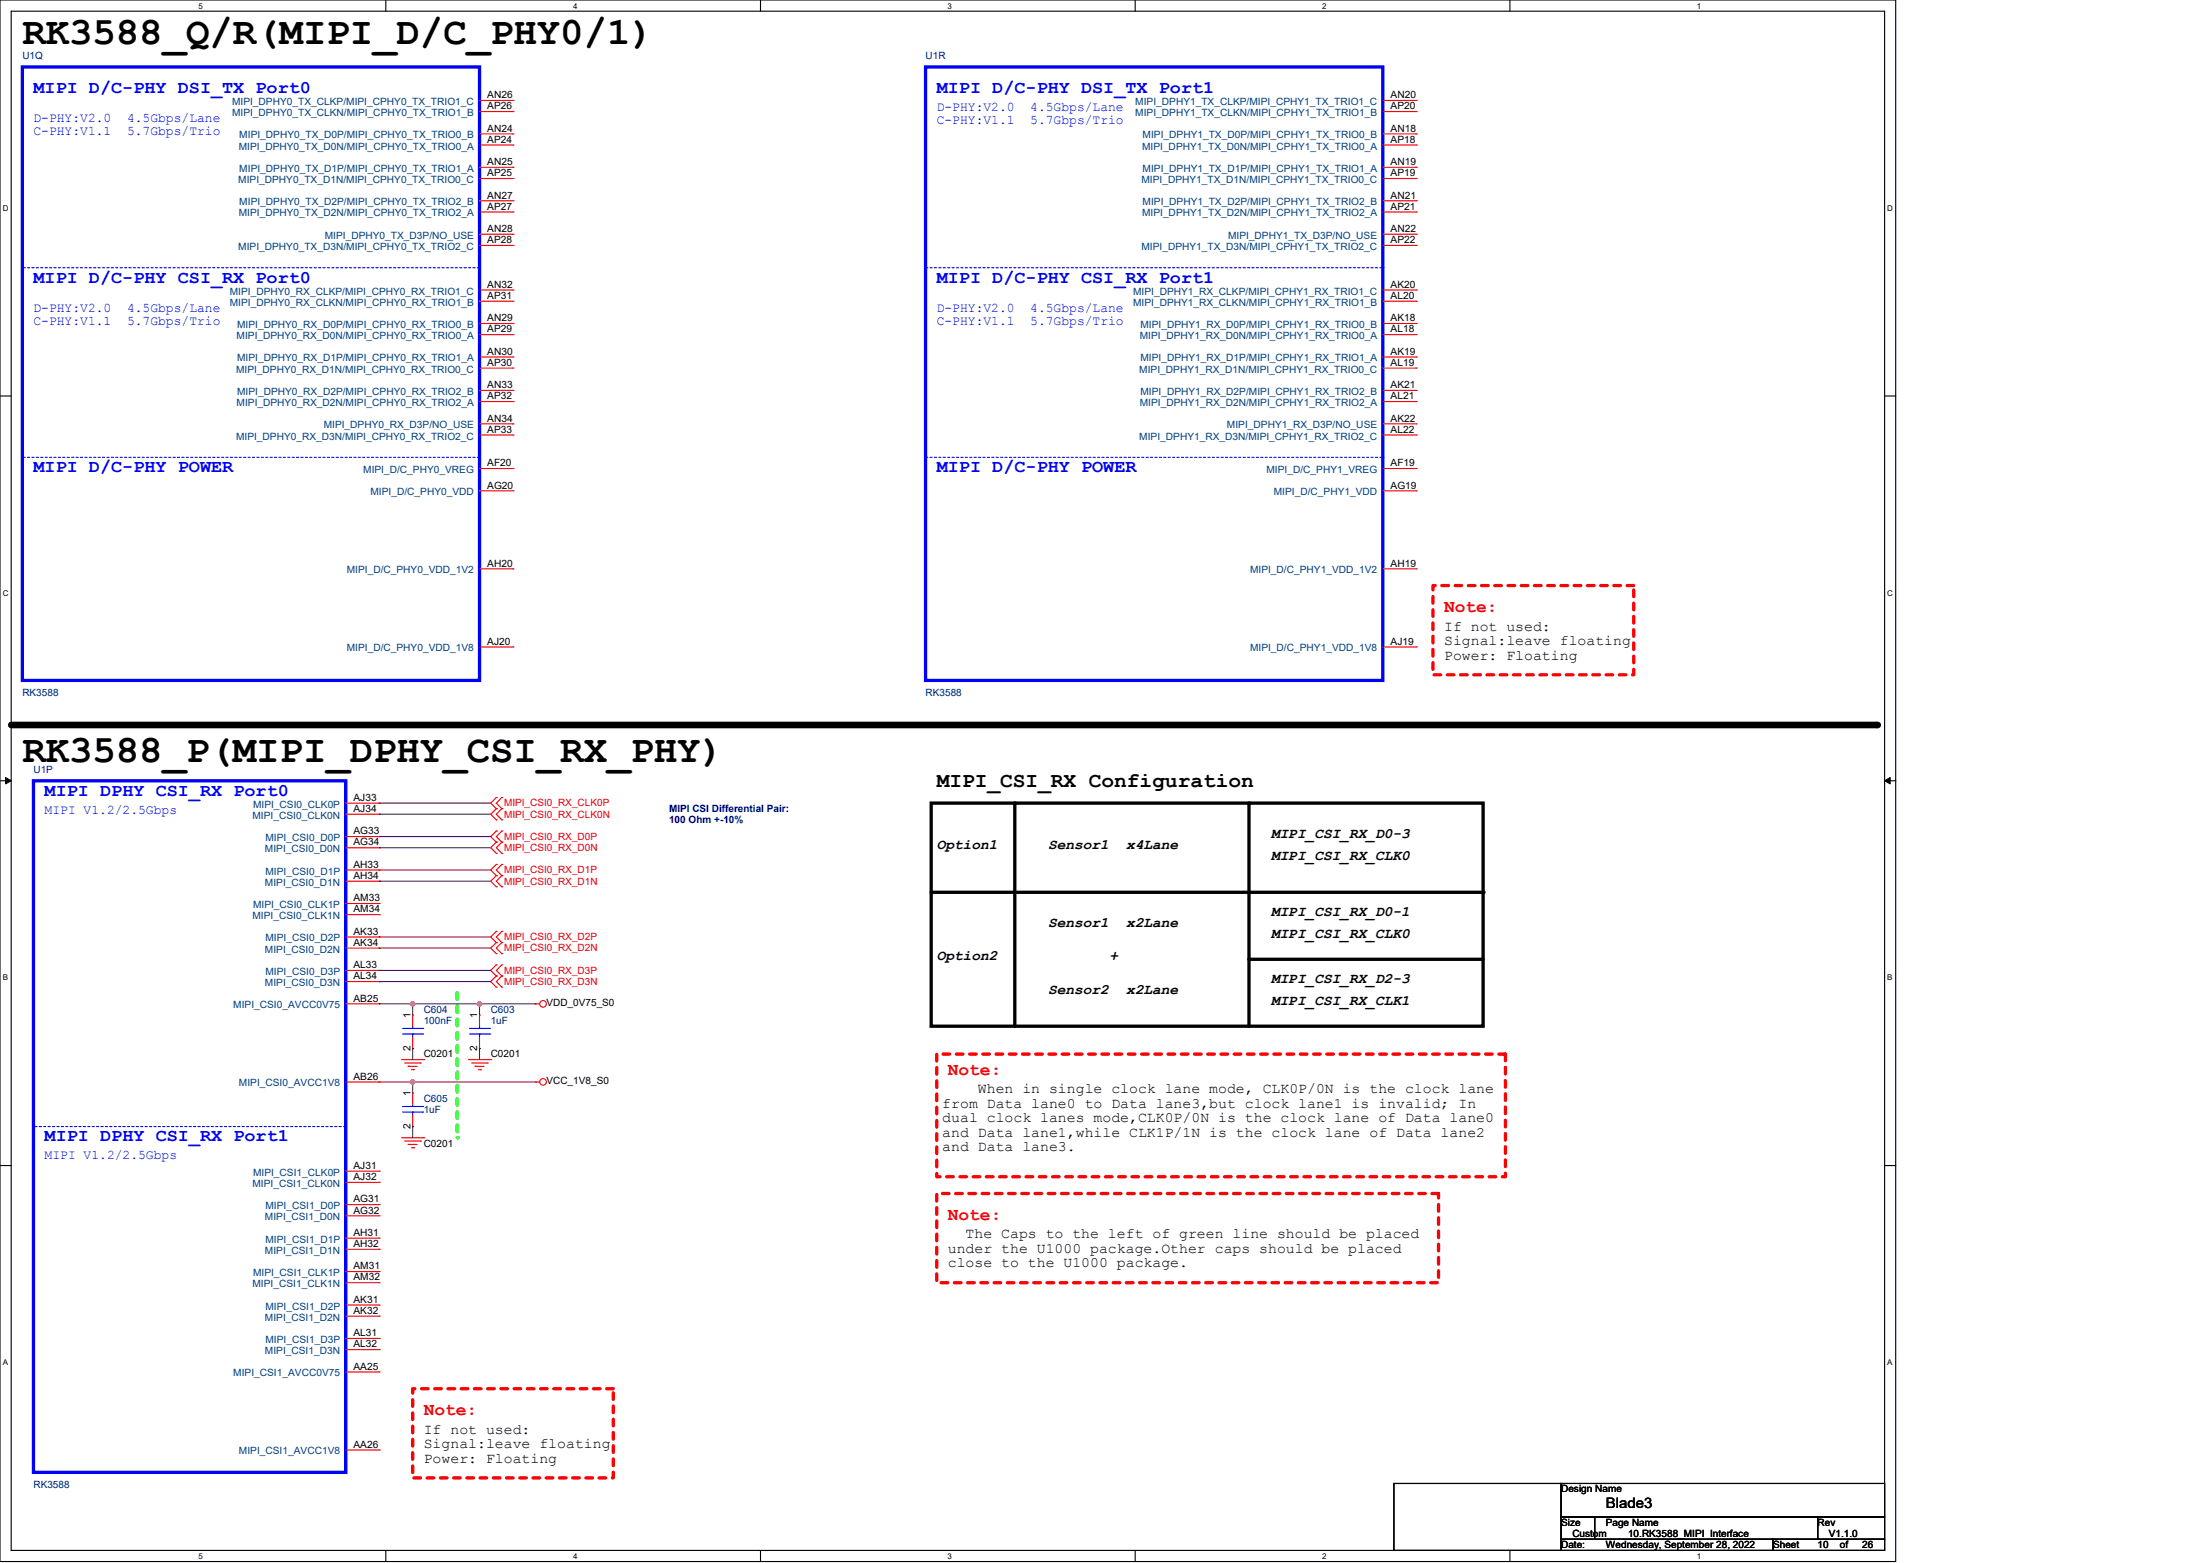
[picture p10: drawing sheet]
<svg xmlns="http://www.w3.org/2000/svg" width="297mm" height="210mm" viewBox="0 0 297 210" stroke-linecap="round" stroke-linejoin="round" font-family="sans-serif">
<defs><g id="words">
<g font-size="5.2">
<text x="3" y="5.9">RK3588_Q/R(MIPI_D/C_PHY0/1)</text>
<text x="3" y="102.4">RK3588_P(MIPI_DPHY_CSI_RX_PHY)</text>
</g>
<text font-size="2.8" x="125.9" y="105.8">MIPI_CSI_RX Configuration</text>
<g font-size="2.4" fill="#00f">
<text x="4.5" y="12.5">MIPI D/C-PHY DSI_TX Port0</text>
<text x="125.9" y="12.5">MIPI D/C-PHY DSI_TX Port1</text>
<text x="4.5" y="38">MIPI D/C-PHY CSI_RX Port0</text>
<text x="125.9" y="38">MIPI D/C-PHY CSI_RX Port1</text>
<text x="4.5" y="63.4">MIPI D/C-PHY POWER</text>
<text x="125.9" y="63.4">MIPI D/C-PHY POWER</text>
<text x="6" y="106.9">MIPI DPHY CSI_RX Port0</text>
<text x="6" y="153.4">MIPI DPHY CSI_RX Port1</text>
</g>
<g font-size="2.4" fill="#f00">
<text x="194.1" y="82.2">Note:</text>
<text x="127.4" y="144.4">Note:</text>
<text x="127.4" y="163.9">Note:</text>
<text x="56.9" y="190.1">Note:</text>
</g>
<g font-size="1.9">
<text x="194.1" y="84.7">If not used:</text>
<text x="194.1" y="86.7">Signal:leave floating</text>
<text x="194.1" y="88.6">Power: Floating</text>
<text x="170.8" y="112.5">MIPI_CSI_RX_D0-3</text>
<text x="125.9" y="114">Option1</text>
<text x="140.9" y="114">Sensor1</text>
<text x="151.4" y="114">x4Lane</text>
<text x="170.8" y="115.5">MIPI_CSI_RX_CLK0</text>
<text x="140.9" y="124.5">Sensor1</text>
<text x="151.4" y="124.5">x2Lane</text>
<text x="170.8" y="123">MIPI_CSI_RX_D0-1</text>
<text x="125.9" y="129">Option2</text>
<text x="149.1" y="129">+</text>
<text x="170.8" y="126">MIPI_CSI_RX_CLK0</text>
<text x="140.9" y="133.5">Sensor2</text>
<text x="151.4" y="133.5">x2Lane</text>
<text x="170.8" y="132">MIPI_CSI_RX_D2-3</text>
<text x="170.8" y="135">MIPI_CSI_RX_CLK1</text>
<text x="126.6" y="148.9">from Data lane0 to Data lane3,but clock lane1 is invalid; In</text>
<text x="131.4" y="146.9">When in single clock lane mode, CLK0P/0N is the clock lane</text>
<text x="126.6" y="150.8">dual clock lanes mode,CLK0P/0N is the clock lane of Data lane0</text>
<text x="126.6" y="152.8">and Data lane1,while CLK1P/1N is the clock lane of Data lane2</text>
<text x="126.6" y="154.7">and Data lane3.</text>
<text x="129.8" y="166.4">The Caps to the left of green line should be placed</text>
<text x="127.4" y="168.3">under the U1000 package.Other caps should be placed</text>
<text x="127.4" y="170.3">close to the U1000 package.</text>
<text x="56.9" y="192.6">If not used:</text>
<text x="56.9" y="194.6">Signal:leave floating</text>
<text x="56.9" y="196.5">Power: Floating</text>
<text x="215.8" y="202.6">Blade3</text>
</g>
<g font-size="1.8" fill="#00f">
<text x="4.5" y="16.4">D-PHY:V2.0</text>
<text x="17.1" y="16.4">4.5Gbps/Lane</text>
<text x="125.9" y="14.9">D-PHY:V2.0</text>
<text x="125.9" y="16.7">C-PHY:V1.1</text>
<text x="138.5" y="14.9">4.5Gbps/Lane</text>
<text x="138.5" y="16.7">5.7Gbps/Trio</text>
<text x="4.5" y="18.2">C-PHY:V1.1</text>
<text x="17.1" y="18.2">5.7Gbps/Trio</text>
<text x="4.5" y="41.9">D-PHY:V2.0</text>
<text x="17.1" y="41.9">4.5Gbps/Lane</text>
<text x="125.9" y="41.9">D-PHY:V2.0</text>
<text x="138.5" y="41.9">4.5Gbps/Lane</text>
<text x="4.5" y="43.7">C-PHY:V1.1</text>
<text x="17.1" y="43.7">5.7Gbps/Trio</text>
<text x="125.9" y="43.7">C-PHY:V1.1</text>
<text x="138.5" y="43.7">5.7Gbps/Trio</text>
<text x="6" y="109.3">MIPI V1.2/2.5Gbps</text>
<text x="6" y="155.8">MIPI V1.2/2.5Gbps</text>
</g>
<g font-size="1.3" fill="#000080">
<text x="3" y="7.9">U1Q</text>
<text x="124.4" y="7.9">U1R</text>
<text x="3" y="93.5">RK3588</text>
<text x="124.4" y="93.5">RK3588</text>
<text x="4.5" y="103.9">U1P</text>
<text x="89.9" y="109.2">MIPI CSI Differential Pair:</text>
<text x="89.9" y="110.5">100 Ohm +-10%</text>
<text x="56.9" y="136.1">C604</text>
<text x="56.9" y="137.6">100nF</text>
<text x="65.9" y="136.1">C603</text>
<text x="65.9" y="137.6">1uF</text>
<text x="56.9" y="148.1">C605</text>
<text x="56.9" y="149.6">1uF</text>
<text x="4.5" y="199.9">RK3588</text>
</g>
<g font-size="1.3" fill="#004080">
<text x="31.2" y="14.1">MIPI_DPHY0_TX_CLKP/MIPI_CPHY0_TX_TRIO1_C</text>
<text x="31.2" y="15.6">MIPI_DPHY0_TX_CLKN/MIPI_CPHY0_TX_TRIO1_B</text>
<text x="152.6" y="14.1">MIPI_DPHY1_TX_CLKP/MIPI_CPHY1_TX_TRIO1_C</text>
<text x="152.6" y="15.6">MIPI_DPHY1_TX_CLKN/MIPI_CPHY1_TX_TRIO1_B</text>
<text x="32.1" y="20.1">MIPI_DPHY0_TX_D0N/MIPI_CPHY0_TX_TRIO0_A</text>
<text x="32.2" y="18.6">MIPI_DPHY0_TX_D0P/MIPI_CPHY0_TX_TRIO0_B</text>
<text x="32.2" y="23.1">MIPI_DPHY0_TX_D1P/MIPI_CPHY0_TX_TRIO1_A</text>
<text x="153.5" y="20.1">MIPI_DPHY1_TX_D0N/MIPI_CPHY1_TX_TRIO0_A</text>
<text x="153.6" y="18.6">MIPI_DPHY1_TX_D0P/MIPI_CPHY1_TX_TRIO0_B</text>
<text x="153.6" y="23.1">MIPI_DPHY1_TX_D1P/MIPI_CPHY1_TX_TRIO1_A</text>
<text x="32" y="24.6">MIPI_DPHY0_TX_D1N/MIPI_CPHY0_TX_TRIO0_C</text>
<text x="32.1" y="29.1">MIPI_DPHY0_TX_D2N/MIPI_CPHY0_TX_TRIO2_A</text>
<text x="32.2" y="27.6">MIPI_DPHY0_TX_D2P/MIPI_CPHY0_TX_TRIO2_B</text>
<text x="153.4" y="24.6">MIPI_DPHY1_TX_D1N/MIPI_CPHY1_TX_TRIO0_C</text>
<text x="153.5" y="29.1">MIPI_DPHY1_TX_D2N/MIPI_CPHY1_TX_TRIO2_A</text>
<text x="153.6" y="27.6">MIPI_DPHY1_TX_D2P/MIPI_CPHY1_TX_TRIO2_B</text>
<text x="32" y="33.6">MIPI_DPHY0_TX_D3N/MIPI_CPHY0_TX_TRIO2_C</text>
<text x="43.6" y="32.1">MIPI_DPHY0_TX_D3P/NO_USE</text>
<text x="153.4" y="33.6">MIPI_DPHY1_TX_D3N/MIPI_CPHY1_TX_TRIO2_C</text>
<text x="165" y="32.1">MIPI_DPHY1_TX_D3P/NO_USE</text>
<text x="30.9" y="39.6">MIPI_DPHY0_RX_CLKP/MIPI_CPHY0_RX_TRIO1_C</text>
<text x="30.9" y="41.1">MIPI_DPHY0_RX_CLKN/MIPI_CPHY0_RX_TRIO1_B</text>
<text x="152.3" y="39.6">MIPI_DPHY1_RX_CLKP/MIPI_CPHY1_RX_TRIO1_C</text>
<text x="152.3" y="41.1">MIPI_DPHY1_RX_CLKN/MIPI_CPHY1_RX_TRIO1_B</text>
<text x="31.8" y="45.6">MIPI_DPHY0_RX_D0N/MIPI_CPHY0_RX_TRIO0_A</text>
<text x="31.9" y="44.1">MIPI_DPHY0_RX_D0P/MIPI_CPHY0_RX_TRIO0_B</text>
<text x="153.2" y="45.6">MIPI_DPHY1_RX_D0N/MIPI_CPHY1_RX_TRIO0_A</text>
<text x="153.3" y="44.1">MIPI_DPHY1_RX_D0P/MIPI_CPHY1_RX_TRIO0_B</text>
<text x="31.7" y="50.1">MIPI_DPHY0_RX_D1N/MIPI_CPHY0_RX_TRIO0_C</text>
<text x="31.9" y="48.6">MIPI_DPHY0_RX_D1P/MIPI_CPHY0_RX_TRIO1_A</text>
<text x="31.9" y="53.1">MIPI_DPHY0_RX_D2P/MIPI_CPHY0_RX_TRIO2_B</text>
<text x="153.1" y="50.1">MIPI_DPHY1_RX_D1N/MIPI_CPHY1_RX_TRIO0_C</text>
<text x="153.3" y="48.6">MIPI_DPHY1_RX_D1P/MIPI_CPHY1_RX_TRIO1_A</text>
<text x="153.3" y="53.1">MIPI_DPHY1_RX_D2P/MIPI_CPHY1_RX_TRIO2_B</text>
<text x="31.7" y="59.1">MIPI_DPHY0_RX_D3N/MIPI_CPHY0_RX_TRIO2_C</text>
<text x="31.8" y="54.6">MIPI_DPHY0_RX_D2N/MIPI_CPHY0_RX_TRIO2_A</text>
<text x="43.5" y="57.6">MIPI_DPHY0_RX_D3P/NO_USE</text>
<text x="153.1" y="59.1">MIPI_DPHY1_RX_D3N/MIPI_CPHY1_RX_TRIO2_C</text>
<text x="153.2" y="54.6">MIPI_DPHY1_RX_D2N/MIPI_CPHY1_RX_TRIO2_A</text>
<text x="164.9" y="57.6">MIPI_DPHY1_RX_D3P/NO_USE</text>
<text x="48.8" y="63.6">MIPI_D/C_PHY0_VREG</text>
<text x="170.2" y="63.6">MIPI_D/C_PHY1_VREG</text>
<text x="49.8" y="66.5">MIPI_D/C_PHY0_VDD</text>
<text x="171.2" y="66.5">MIPI_D/C_PHY1_VDD</text>
<text x="46.6" y="77">MIPI_D/C_PHY0_VDD_1V2</text>
<text x="168" y="77">MIPI_D/C_PHY1_VDD_1V2</text>
<text x="46.6" y="87.5">MIPI_D/C_PHY0_VDD_1V8</text>
<text x="168" y="87.5">MIPI_D/C_PHY1_VDD_1V8</text>
<text x="33.9" y="110">MIPI_CSI0_CLK0N</text>
<text x="34" y="108.5">MIPI_CSI0_CLK0P</text>
<text x="35.7" y="113">MIPI_CSI0_D0P</text>
<text x="35.6" y="114.5">MIPI_CSI0_D0N</text>
<text x="35.6" y="119">MIPI_CSI0_D1N</text>
<text x="35.7" y="117.5">MIPI_CSI0_D1P</text>
<text x="33.9" y="123.5">MIPI_CSI0_CLK1N</text>
<text x="34" y="122">MIPI_CSI0_CLK1P</text>
<text x="35.6" y="128">MIPI_CSI0_D2N</text>
<text x="35.7" y="126.5">MIPI_CSI0_D2P</text>
<text x="35.7" y="131">MIPI_CSI0_D3P</text>
<text x="31.3" y="135.5">MIPI_CSI0_AVCC0V75</text>
<text x="35.6" y="132.5">MIPI_CSI0_D3N</text>
<text x="32.1" y="146">MIPI_CSI0_AVCC1V8</text>
<text x="33.9" y="159.5">MIPI_CSI1_CLK0N</text>
<text x="34" y="158">MIPI_CSI1_CLK0P</text>
<text x="35.6" y="164">MIPI_CSI1_D0N</text>
<text x="35.7" y="162.5">MIPI_CSI1_D0P</text>
<text x="35.7" y="167">MIPI_CSI1_D1P</text>
<text x="33.9" y="172.9">MIPI_CSI1_CLK1N</text>
<text x="34" y="171.5">MIPI_CSI1_CLK1P</text>
<text x="35.6" y="168.5">MIPI_CSI1_D1N</text>
<text x="35.6" y="177.4">MIPI_CSI1_D2N</text>
<text x="35.7" y="175.9">MIPI_CSI1_D2P</text>
<text x="31.3" y="184.9">MIPI_CSI1_AVCC0V75</text>
<text x="35.6" y="181.9">MIPI_CSI1_D3N</text>
<text x="35.7" y="180.4">MIPI_CSI1_D3P</text>
<text x="32.1" y="195.4">MIPI_CSI1_AVCC1V8</text>
</g>
<g font-size="1.3">
<text x="65.5" y="17.7">AN24</text>
<text x="65.5" y="13.2">AN26</text>
<text x="65.5" y="14.7">AP26</text>
<text x="186.9" y="17.7">AN18</text>
<text x="186.9" y="13.2">AN20</text>
<text x="186.9" y="14.7">AP20</text>
<text x="65.5" y="22.2">AN25</text>
<text x="65.5" y="19.2">AP24</text>
<text x="65.5" y="23.7">AP25</text>
<text x="186.9" y="22.2">AN19</text>
<text x="186.9" y="19.2">AP18</text>
<text x="186.9" y="23.7">AP19</text>
<text x="65.5" y="26.7">AN27</text>
<text x="65.5" y="28.2">AP27</text>
<text x="186.9" y="26.7">AN21</text>
<text x="186.9" y="28.2">AP21</text>
<text x="65.5" y="31.2">AN28</text>
<text x="65.5" y="32.7">AP28</text>
<text x="186.9" y="31.2">AN22</text>
<text x="186.9" y="32.7">AP22</text>
<text x="65.5" y="38.7">AN32</text>
<text x="65.5" y="40.2">AP31</text>
<text x="186.9" y="38.7">AK20</text>
<text x="186.9" y="40.2">AL20</text>
<text x="65.5" y="43.2">AN29</text>
<text x="65.5" y="47.7">AN30</text>
<text x="65.5" y="44.7">AP29</text>
<text x="186.9" y="43.2">AK18</text>
<text x="186.9" y="47.7">AK19</text>
<text x="186.9" y="44.7">AL18</text>
<text x="65.5" y="52.1">AN33</text>
<text x="65.5" y="49.1">AP30</text>
<text x="65.5" y="53.6">AP32</text>
<text x="186.9" y="52.1">AK21</text>
<text x="186.9" y="49.1">AL19</text>
<text x="186.9" y="53.6">AL21</text>
<text x="65.5" y="56.6">AN34</text>
<text x="65.5" y="58.1">AP33</text>
<text x="186.9" y="56.6">AK22</text>
<text x="186.9" y="58.1">AL22</text>
<text x="65.5" y="62.6">AF20</text>
<text x="65.5" y="65.6">AG20</text>
<text x="186.9" y="62.6">AF19</text>
<text x="186.9" y="65.6">AG19</text>
<text x="65.5" y="76.1">AH20</text>
<text x="186.9" y="76.1">AH19</text>
<text x="65.5" y="86.6">AJ20</text>
<text x="186.9" y="86.6">AJ19</text>
<text x="47.5" y="107.6">AJ33</text>
<text x="47.5" y="112.1">AG33</text>
<text x="47.5" y="113.6">AG34</text>
<text x="47.5" y="109.1">AJ34</text>
<text x="47.5" y="116.6">AH33</text>
<text x="47.5" y="118.1">AH34</text>
<text x="47.5" y="125.6">AK33</text>
<text x="47.5" y="121.1">AM33</text>
<text x="47.5" y="122.6">AM34</text>
<text x="47.5" y="127.1">AK34</text>
<text x="47.5" y="130.1">AL33</text>
<text x="47.5" y="131.6">AL34</text>
<text x="47.5" y="134.6">AB25</text>
<text x="55.1" y="136.8" transform="rotate(-90 55.1 136.8)">1</text>
<text x="64.1" y="136.8" transform="rotate(-90 64.1 136.8)">1</text>
<text x="73.4" y="135.2">VDD_0V75_S0</text>
<text x="55.1" y="141.2" transform="rotate(-90 55.1 141.2)">2</text>
<text x="56.9" y="142.1">C0201</text>
<text x="64.1" y="141.2" transform="rotate(-90 64.1 141.2)">2</text>
<text x="65.9" y="142.1">C0201</text>
<text x="47.5" y="145.1">AB26</text>
<text x="55.1" y="147.3" transform="rotate(-90 55.1 147.3)">1</text>
<text x="73.4" y="145.7">VCC_1V8_S0</text>
<text x="55.1" y="151.7" transform="rotate(-90 55.1 151.7)">2</text>
<text x="56.9" y="154.1">C0201</text>
<text x="47.5" y="161.5">AG31</text>
<text x="47.5" y="157">AJ31</text>
<text x="47.5" y="158.5">AJ32</text>
<text x="47.5" y="163">AG32</text>
<text x="47.5" y="166">AH31</text>
<text x="47.5" y="167.5">AH32</text>
<text x="47.5" y="170.5">AM31</text>
<text x="47.5" y="172">AM32</text>
<text x="47.5" y="175">AK31</text>
<text x="47.5" y="176.5">AK32</text>
<text x="47.5" y="179.5">AL31</text>
<text x="47.5" y="184">AA25</text>
<text x="47.5" y="181">AL32</text>
<text x="47.5" y="194.5">AA26</text>
<text x="209.8" y="200.5">Design Name</text>
<text x="209.8" y="205">Size</text>
<text x="209.8" y="208">Date:</text>
<text x="211.3" y="206.5">Custom</text>
<text x="215.8" y="205">Page Name</text>
<text x="215.8" y="208">Wednesday, September 28, 2022</text>
<text x="218.8" y="206.5">10.RK3588_MIPI Interface</text>
<text x="238.3" y="208">Sheet</text>
<text x="244.3" y="205">Rev</text>
<text x="244.3" y="208">10</text>
<text x="245.8" y="206.5">V1.1.0</text>
<text x="247.3" y="208">of</text>
<text x="250.3" y="208">26</text>
</g>
<g font-size="1.3" fill="#f00">
<text x="67.7" y="108.4">MIPI_CSI0_RX_CLK0P</text>
<text x="67.7" y="109.8">MIPI_CSI0_RX_CLK0N</text>
<text x="67.7" y="112.8">MIPI_CSI0_RX_D0P</text>
<text x="67.7" y="114.3">MIPI_CSI0_RX_D0N</text>
<text x="67.7" y="117.3">MIPI_CSI0_RX_D1P</text>
<text x="67.7" y="118.8">MIPI_CSI0_RX_D1N</text>
<text x="67.7" y="126.3">MIPI_CSI0_RX_D2P</text>
<text x="67.7" y="127.8">MIPI_CSI0_RX_D2N</text>
<text x="67.7" y="130.8">MIPI_CSI0_RX_D3P</text>
<text x="67.7" y="132.3">MIPI_CSI0_RX_D3N</text>
</g>
<g font-size="1.1">
<text x="26.7" y="1.2">5</text>
<text x="77" y="1.2">4</text>
<text x="127.4" y="1.2">3</text>
<text x="177.7" y="1.2">2</text>
<text x="228.1" y="1.2">1</text>
<text x=".4" y="28.3">D</text>
<text x="253.6" y="28.3">D</text>
<text x=".4" y="80">C</text>
<text x="253.6" y="80">C</text>
<text x=".4" y="131.7">B</text>
<text x="253.6" y="131.7">B</text>
<text x=".4" y="183.4">A</text>
<text x="253.6" y="183.4">A</text>
<text x="26.7" y="209.4">5</text>
<text x="77" y="209.4">4</text>
<text x="127.4" y="209.4">3</text>
<text x="177.7" y="209.4">2</text>
<text x="228.1" y="209.4">1</text>
</g>
</g></defs>
<path d="M0 0h254.8v209.8h-254.8zM1.5 1.5h251.8v206.8h-251.8z" fill="none" stroke="#000" stroke-width=".15"/>
<g fill="#fff">
<path d="M26.7 .2h.6v1.2h-.6z"/>
<path d="M26.7 208.5h.6v1.2h-.6z"/>
</g>
<path d="M51.8 0v1.5M51.8 208.3v1.5" fill="none" stroke="#000" stroke-width=".15"/>
<g fill="#fff">
<path d="M77 .2h.6v1.2h-.6z"/>
<path d="M77 208.5h.6v1.2h-.6z"/>
</g>
<path d="M102.2 0v1.5M102.2 208.3v1.5" fill="none" stroke="#000" stroke-width=".15"/>
<g fill="#fff">
<path d="M127.4 .2h.6v1.2h-.6z"/>
<path d="M127.4 208.5h.6v1.2h-.6z"/>
</g>
<path d="M152.6 0v1.5M152.6 208.3v1.5" fill="none" stroke="#000" stroke-width=".15"/>
<g fill="#fff">
<path d="M177.7 .2h.6v1.2h-.6z"/>
<path d="M177.7 208.5h.6v1.2h-.6z"/>
</g>
<path d="M202.9 0v1.5M202.9 208.3v1.5" fill="none" stroke="#000" stroke-width=".15"/>
<g fill="#fff">
<path d="M228.1 .2h.6v1.2h-.6z"/>
<path d="M228.1 208.5h.6v1.2h-.6z"/>
<path d="M.4 27.3h.8v1.2h-.8z"/>
<path d="M253.7 27.3h.7v1.2h-.7z"/>
<path d="M.4 79h.8v1.2h-.8z"/>
<path d="M253.7 79h.7v1.2h-.7z"/>
</g>
<path d="M0 53.2h1.5M253.3 53.2h1.5" fill="none" stroke="#000" stroke-width=".15"/>
<g fill="#fff">
<path d="M.4 130.7h.7v1.2h-.7z"/>
<path d="M253.7 130.7h.7v1.2h-.7z"/>
</g>
<path d="M0 104.9h1.5M253.3 104.9h1.5" fill="none" stroke="#000" stroke-width=".15"/>
<path d="M.8 104.5l.7 .4-.7 .4zM253.3 104.9l.7-.4v.8z" fill="#000" stroke="#000" stroke-width=".13"/>
<g fill="#fff">
<path d="M.4 182.4h.7v1.2h-.7z"/>
<path d="M253.6 182.4h.8v1.2h-.8z"/>
</g>
<path d="M0 156.6h1.5M253.3 156.6h1.5" fill="none" stroke="#000" stroke-width=".15"/>
<path d="M125.1 107.9h74.2v30h-74.2zM125.1 119.9h74.2M136.4 107.9v30M167.9 107.9v30M167.9 128.9h31.4" fill="none" stroke="#000" stroke-width=".44"/>
<g fill="#000">
<circle cx="252.2" cy="97.4" r=".44"/>
<circle cx="136.4" cy="107.9" r=".22"/>
<circle cx="167.9" cy="107.9" r=".22"/>
<circle cx="199.3" cy="119.9" r=".22"/>
<circle cx="167.9" cy="128.9" r=".22"/>
</g>
<path d="M192.6 78.7h27v12h-27zM125.9 141.6h76.4v16.5h-76.4zM125.9 160.4h67.4v11.9h-67.4zM55.5 186.6h26.9v12h-26.9z" fill="none" stroke="#f00" stroke-width=".44" stroke-dasharray=".9 .9"/>
<path d="M1.5 97.4h250.7" fill="none" stroke="#000" stroke-width=".89"/>
<path d="M61.4 133.4v19.5" fill="none" stroke="#0f0" stroke-width=".44" stroke-dasharray=".9 .9"/>
<circle cx="61.4" cy="152.9" r=".22" fill="#0f0" stroke-dasharray=".9 .9"/>
<g fill="none" stroke="#f00" stroke-width=".15">
<path d="M64.4 18h4.5M64.4 13.5h4.5M64.4 19.5h4.5M64.4 15h4.5M68.9 18h.1M68.9 13.5h.1M68.9 19.5h.1M68.9 15h.1M185.8 18h4.5M185.8 13.5h4.5M185.8 19.5h4.5M185.8 15h4.5"/>
<path d="M190.3 18h.1M190.3 13.5h.1M190.3 19.5h.1M190.3 15h.1M64.4 22.5h4.5M64.4 27h4.5M64.4 31.5h4.5M64.4 39h4.5M64.4 24h4.5M64.4 28.5h4.5M64.4 33h4.5M68.9 22.5h.1"/>
<path d="M68.9 27h.1M68.9 31.5h.1M68.9 39h.1M68.9 24h.1M68.9 28.5h.1M68.9 33h.1M185.8 22.5h4.5M185.8 27h4.5M185.8 31.5h4.5M185.8 39h4.5M185.8 24h4.5M185.8 28.5h4.5"/>
<path d="M185.8 33h4.5M190.3 39h.1M190.3 22.5h.1M190.3 27h.1M190.3 31.5h.1M190.3 24h.1M190.3 28.5h.1M190.3 33h.1M64.4 43.5h4.5M64.4 48h4.5M64.4 52.5h4.5M64.4 56.9h4.5"/>
<path d="M64.4 45h4.5M64.4 49.5h4.5M64.4 40.5h4.5M64.4 54h4.5M64.4 58.5h4.5M68.9 43.5h.1M68.9 48h.1M68.9 52.5h.1M68.9 56.9h.1M68.9 45h.1M68.9 49.5h.1M68.9 40.5h.1"/>
<path d="M68.9 54h.1M68.9 58.5h.1M185.8 43.5h4.5M185.8 48h4.5M185.8 52.5h4.5M185.8 56.9h4.5M185.8 45h4.5M185.8 49.5h4.5M185.8 40.5h4.5M185.8 54h4.5M185.8 58.5h4.5M190.3 43.5h.1"/>
<path d="M190.3 48h.1M190.3 52.5h.1M190.3 56.9h.1M190.3 45h.1M190.3 49.5h.1M190.3 40.5h.1M190.3 54h.1M190.3 58.5h.1M64.4 62.9h4.5M64.4 65.9h4.5M64.4 76.4h4.5M68.9 62.9h.1"/>
<path d="M68.9 65.9h.1M68.9 76.4h.1M185.8 62.9h4.5M185.8 65.9h4.5M185.8 76.4h4.5M190.3 62.9h.1M190.3 65.9h.1M190.3 76.4h.1M64.4 86.9h4.5M68.9 86.9h.1M185.8 86.9h4.5M190.3 86.9h.1"/>
<path d="M46.5 112.4h4.5M46.5 113.9h4.5M46.5 116.9h4.5M46.5 118.4h4.5M46.5 107.9h4.5M46.5 109.4h4.5M51 112.4h.1M51 113.9h.1M51 116.9h.1M51 118.4h.1M51 107.9h.1M51 109.4h.1"/>
<path d="M66.7 107.2h.1M66.7 108.6h.1M66.7 110.2h.1M66.7 111.7h.1M66.7 113.1h.1M66.7 114.6h.1M66.7 116.1h.1M66.7 117.6h.1M66.7 119.1h.1M66.7 107.2l-.8 .7 .8 .7M66.7 108.6l-.8 .8 .8 .8M66.7 111.7l-.8 .7 .8 .7"/>
<path d="M66.7 113.1l-.8 .8 .8 .7M66.7 116.1l-.8 .8 .8 .7M66.7 117.6l-.8 .8 .8 .7M67.4 108.6h.1M67.4 107.2h.1M67.4 110.2h.1M67.4 113.1h.1M67.4 111.7h.1M67.4 114.6h.1M67.4 117.6h.1M67.4 116.1h.1M67.4 119.1h.1"/>
<path d="M67.4 107.2l-.7 .7 .7 .7M67.4 108.6l-.7 .8 .7 .8M67.4 111.7l-.7 .7 .7 .7M67.4 113.1l-.7 .8 .7 .7M67.4 116.1l-.7 .8 .7 .7M67.4 117.6l-.7 .8 .7 .7M46.5 134.9h4.5M46.5 125.9h4.5M46.5 127.4h4.5M46.5 130.4h4.5M46.5 131.9h4.5M46.5 121.4h4.5"/>
<path d="M46.5 122.9h4.5M51 134.9h.1M51 125.9h.1M51 127.4h.1M51 130.4h.1M51 131.9h.1M51 121.4h.1M51 122.9h.1M55.5 136.4h.1M55.5 136.4v1.5M55.5 139.4v1.5M64.4 136.4h.1"/>
<path d="M64.4 136.4v1.5M64.4 139.4v1.5M66.7 125.1h.1M66.7 126.6h.1M66.7 128.1h.1M66.7 129.6h.1M66.7 131.1h.1M66.7 132.6h.1M66.7 125.1l-.8 .8 .8 .7M66.7 126.6l-.8 .8 .8 .7M66.7 129.6l-.8 .8 .8 .7M66.7 131.1l-.8 .8 .8 .7"/>
<path d="M67.4 126.6h.1M67.4 125.1h.1M67.4 128.1h.1M67.4 131.1h.1M67.4 129.6h.1M67.4 132.6h.1M67.4 125.1l-.7 .8 .7 .7M67.4 126.6l-.7 .8 .7 .7M67.4 129.6l-.7 .8 .7 .7M67.4 131.1l-.7 .8 .7 .7M71.9 134.9h.1M71.9 134.9h.6"/>
<path d="M46.5 145.4h4.5M46.5 157.4h4.5M46.5 158.9h4.5M51 145.4h.1M51 157.4h.1M51 158.9h.1M54 152.9h2.9M54 142.4h2.9M54.4 153.3h2.1M54.4 142.8h2.1M54.9 153.8h.1M54.9 143.3h.1"/>
<path d="M54.9 153.8h1.1M54.9 143.3h1.1M55.3 154.2h.3M55.3 143.7h.3M55.5 140.9h.1M55.5 146.9h.1M55.5 151.4h.1M55.5 146.9v1.5M55.5 149.9v1.5M55.6 154.2h.1M55.6 143.7h.1M56.5 153.3h.1"/>
<path d="M56.5 142.8h.1M56.9 152.9h.1M56.9 142.4h.1M62.9 142.4h3M63.4 142.8h2.1M63.8 143.3h.1M63.8 143.3h1.2M64.3 143.7h.3M64.4 140.9h.1M64.6 143.7h.1M65.5 142.8h.1M65.9 142.4h.1"/>
<path d="M71.9 145.4h.1M71.9 145.4h.6M46.5 161.9h4.5M46.5 163.4h4.5M46.5 166.3h4.5M46.5 167.9h4.5M46.5 175.3h4.5M46.5 176.8h4.5M46.5 179.8h4.5M46.5 170.8h4.5M46.5 172.3h4.5M51 161.9h.1"/>
<path d="M51 163.4h.1M51 166.3h.1M51 167.9h.1M51 175.3h.1M51 176.8h.1M51 179.8h.1M51 170.8h.1M51 172.3h.1M46.5 184.3h4.5M46.5 194.8h4.5M46.5 181.3h4.5M51 184.3h.1"/>
<path d="M51 194.8h.1M51 181.3h.1"/>
<circle cx="73" cy="134.9" r=".44"/>
<circle cx="73" cy="145.4" r=".44"/>
</g>
<path d="M187.3 199.3h22.5v9h-22.5zM209.8 199.3h43.5v4.5h-43.5zM209.8 203.8h4.5v3h-4.5zM209.8 206.8h28.5v1.5h-28.5zM214.3 203.8h30v3h-30zM238.3 206.8h15v1.5h-15zM244.3 203.8h9v3h-9z" fill="none" stroke="#000" stroke-width=".15"/>
<g fill="none" stroke="#00f" stroke-width=".15">
<path d="M54.1 138.9h2.7M54.1 138.2h2.7M55.5 138.2h.1M55.5 138.9h.1M55.5 137.9v.3M55.5 138.9v.5M56.8 138.9h.1M56.8 138.2h.1M63.1 138.9h2.7M63.1 138.2h2.7M64.4 138.2h.1M64.4 138.9h.1"/>
<path d="M64.4 137.9v.3M64.4 138.9v.5M65.8 138.9h.1M65.8 138.2h.1M54.1 149.4h2.7M54.1 148.7h2.7M55.5 148.7h.1M55.5 149.4h.1M55.5 148.4v.3M55.5 149.4v.5M56.8 149.4h.1M56.8 148.7h.1"/>
</g>
<path d="M3 9h61.4v82.4h-61.4zM124.4 9h61.4v82.4h-61.4zM4.5 104.9h42v92.9h-42z" fill="none" stroke="#00f" stroke-width=".44"/>
<path d="M3 36h.1M64.4 36h-61.4M124.4 36h61.4M185.8 36h.1M3 61.4h.1M64.4 61.4h-61.4M124.4 61.4h61.4M185.8 61.4h.1M4.5 151.4h.1M46.5 151.4h-42" fill="none" stroke="#00f" stroke-width=".15" stroke-dasharray=".3 .3"/>
<g fill="none" stroke="#800040" stroke-width=".15">
<path d="M51 109.4h.1M51 113.9h.1M51 118.4h.1M51 116.9h.1M51 112.4h.1M51 107.9h.1M51 109.4h14.9M51 113.9h14.9M51 118.4h14.9M51 116.9h14.9M51 112.4h14.9M51 107.9h14.9"/>
<path d="M51 127.4h.1M51 131.9h.1M51 134.9h.1M51 130.4h.1M51 125.9h.1M51 134.9h20.9M51 127.4h14.9M51 131.9h14.9M51 130.4h14.9M51 125.9h14.9M55.5 134.9h.1M55.5 134.9v1.5"/>
<path d="M64.4 134.9h.1M64.4 134.9v1.5M71.9 134.9h.1M51 145.4h.1M51 145.4h20.9M55.5 140.9h.1M55.5 151.4h.1M55.5 145.4h.1M55.5 140.9v1.5M55.5 145.4v1.5M55.5 151.4v1.5M64.4 140.9h.1"/>
<path d="M64.4 140.9v1.5M71.9 145.4h.1"/>
</g>
<g fill="#f0f" stroke="#f0f" stroke-width=".15">
<circle cx="55.4" cy="145.4" r=".3"/>
<circle cx="55.4" cy="134.9" r=".3"/>
<circle cx="64.4" cy="134.9" r=".3"/>
</g>
<use href="#words"/>
</svg>
